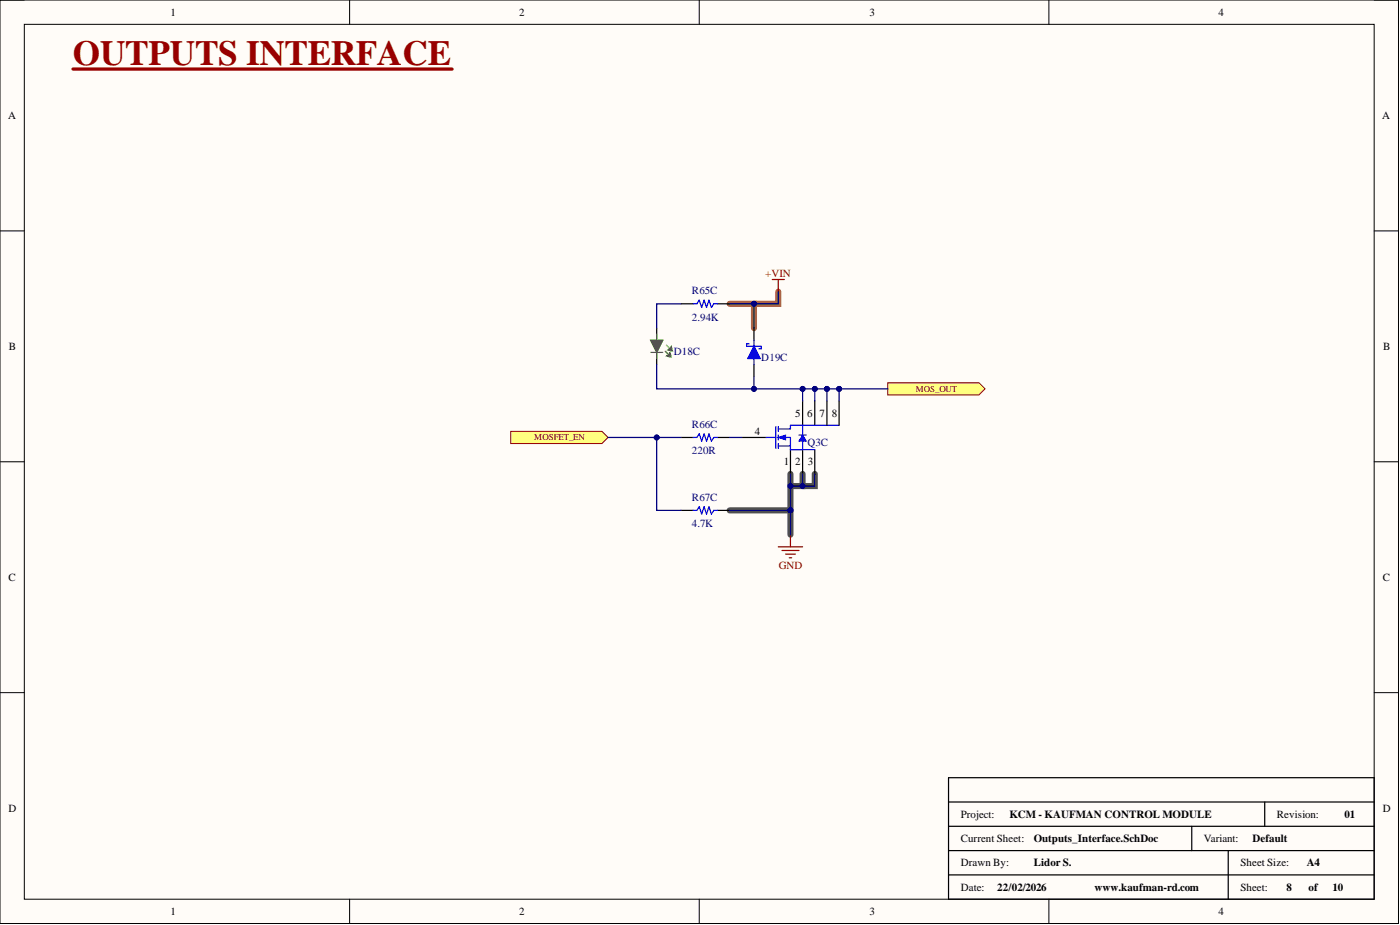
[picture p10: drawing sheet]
<svg xmlns="http://www.w3.org/2000/svg" width="292mm" height="193mm" viewBox="0 0 292 193" stroke-linecap="round" stroke-linejoin="round" font-family="sans-serif">
<defs><g id="words">
<text font-size="7.4" fill="#980000" x="15.2" y="13.6">OUTPUTS INTERFACE</text>
<g font-size="2.3">
<text x="35.6" y="3.3">1</text>
<text x="108.3" y="3.3">2</text>
<text x="181.4" y="3.3">3</text>
<text x="254.2" y="3.3">4</text>
<text x="1.7" y="24.8">A</text>
<text x="288.4" y="24.8">A</text>
<text x="1.9" y="73">B</text>
<text x="288.6" y="73">B</text>
<text x="165.9" y="87">5</text>
<text x="168.4" y="87">6</text>
<text x="171" y="87">7</text>
<text x="173.5" y="87">8</text>
<text x="157.5" y="90.8">4</text>
<text x="163.6" y="97.1">1</text>
<text x="165.9" y="97.1">2</text>
<text x="168.6" y="97.1">3</text>
<text x="1.8" y="121.2">C</text>
<text x="288.5" y="121.2">C</text>
<text x="1.8" y="169.3">D</text>
<text x="200.4" y="170.6">Project:</text>
<text x="210.6" y="170.6">KCM - KAUFMAN CONTROL MODULE</text>
<text x="266.4" y="170.6">Revision:</text>
<text x="280.5" y="170.6">01</text>
<text x="288.5" y="169.3">D</text>
<text x="200.4" y="175.7">Current Sheet:</text>
<text x="215.7" y="175.7">Outputs_Interface.SchDoc</text>
<text x="251.2" y="175.7">Variant:</text>
<text x="261.3" y="175.7">Default</text>
<text x="200.4" y="185.8">Date:</text>
<text x="200.4" y="180.7">Drawn By:</text>
<text x="208.1" y="185.8">22/02/2026</text>
<text x="215.7" y="180.7">Lidor S.</text>
<text x="228.4" y="185.8">www.kaufman-rd.com</text>
<text x="258.8" y="180.7">Sheet Size:</text>
<text x="258.8" y="185.8">Sheet:</text>
<text x="268.4" y="185.8">8</text>
<text x="272.7" y="180.7">A4</text>
<text x="273" y="185.8">of</text>
<text x="278" y="185.8">10</text>
<text x="35.6" y="190.9">1</text>
<text x="108.3" y="190.9">2</text>
<text x="181.4" y="190.9">3</text>
<text x="254.2" y="190.9">4</text>
</g>
<g font-size="2.3" fill="#800000">
<text x="159.7" y="57.8">+VIN</text>
<text x="162.5" y="118.6">GND</text>
</g>
<g font-size="2.3" fill="#000080">
<text x="144.4" y="61.4">R65C</text>
<text x="144.4" y="66.9">2.94K</text>
<text x="140.6" y="74">D18C</text>
<text x="158.8" y="75.3">D19C</text>
<text x="144.4" y="89.2">R66C</text>
<text x="144.4" y="94.8">220R</text>
<text x="168.5" y="93">Q3C</text>
<text x="144.4" y="104.4">R67C</text>
<text x="144.4" y="110">4.7K</text>
</g>
<g font-size="1.9" fill="#800000">
<text x="191.1" y="81.7">MOS_OUT</text>
<text x="111.5" y="91.9">MOSFET_EN</text>
</g>
</g></defs>
<path d="M0 0h291.8v192.7h-291.8z" fill-rule="evenodd" fill="#fffcf8"/>
<path d="M0 0h291.8v192.7h-291.8z" fill="none" stroke="#000" stroke-width=".21"/>
<path d="M5.1 5.1h281.6v182.5h-281.6z" fill-rule="evenodd" fill="#fffcf8"/>
<g fill="none" stroke="#000" stroke-width=".21">
<path d="M0 0h5.1M5.1 5.1h281.6v182.5h-281.6zM72.9 0v5.1M145.9 0v5.1M218.8 0v5.1M286.7 0h5.1v5.1M0 48.2h5.1M286.7 48.2h5.1M0 96.3h5.1M286.7 96.3h5.1M0 144.5h5.1M286.7 144.5h5.1"/>
<path d="M72.9 187.6v5.1M145.9 187.6v5.1M218.8 187.6v5.1M291.8 187.6v5.1"/>
</g>
<path d="M164.9 98.9v12.6M167.5 98.9v2.5h-2.6M170 98.9v2.5h-2.5M152.2 106.5h12.7" fill="none" stroke="#505050" stroke-width="1.3"/>
<path d="M152.2 63.4h5.1v5M162.4 60.8v2.6h-5.1" fill="none" stroke="#963" stroke-width="1.3"/>
<path d="M154.8 91.3h5M164.9 93.8v5.1M167.5 83.7v5M167.5 93.8v5.1M170 83.7v5M170 93.8v5.1M172.5 83.7v5M175.1 83.7v5" fill="none" stroke="#000" stroke-width=".25"/>
<path d="M159.8 91.3h2.1M161.9 89v4.5M162.4 91.3h2.5v2.5h2.6M162.4 89.5h2.5M162.4 93h2.5M162.4 89v1M162.4 90.8v1M162.4 92.5v1M164.9 88.7h10.2" fill="none" stroke="#00f" stroke-width=".25"/>
<path d="M162.4 91.3l1.5-.5v1z" fill="#00f"/>
<path d="M162.4 91.3l1.5-.5v1z" fill="none" stroke="#00f" stroke-width=".21"/>
<path d="M164.9 89.5v-.8h2.6v2.1M164.9 93.8h5.1M167.5 92v1.8" fill="none" stroke="#00f" stroke-width=".25"/>
<path d="M167.5 90.8l.7 1.2h-1.5z" fill="#00f"/>
<path d="M167.5 90.8l.7 1.2h-1.5z" fill="none" stroke="#00f" stroke-width=".21"/>
<path d="M144.6 91.3h.8l.5-.8 .5 1.5 .5-1.5 .5 1.5 .5-1.5 .5 1.5 .5-.7h.8M166.7 90.8h1.5" fill="none" stroke="#00f" stroke-width=".25"/>
<path d="M162.4 114.1h5.1M163.1 114.8h3.6M163.9 115.6h2M164.7 116.4h.5M164.9 111.5v2.6" fill="none" stroke="#800000" stroke-width=".25"/>
<path d="M137 68.4v2.6M137 73.5v2.6M142.1 91.3h2.5M149.7 91.3h2.5" fill="none" stroke="#000" stroke-width=".25"/>
<path d="M135.7 71h2.6l-1.3 2.5zM135.7 73.5h2.6M137 73.5v1.3" fill="none" stroke="#41d100" stroke-width=".25"/>
<path d="M135.7 71h2.6l-1.3 2.5z" fill="#41d100"/>
<path d="M135.7 71h2.6l-1.3 2.5zM137 69.7v1.3M139 72l.8 .8" fill="none" stroke="#41d100" stroke-width=".25"/>
<path d="M139.3 73l.8-.7 .2 1z" fill="#41d100"/>
<path d="M138.8 73.3l.7 .7M139.3 73l.8-.7 .2 1z" fill="none" stroke="#41d100" stroke-width=".25"/>
<path d="M139 74.3l.8-.8 .3 1z" fill="#41d100"/>
<path d="M139 74.3l.8-.8 .3 1z" fill="none" stroke="#41d100" stroke-width=".25"/>
<path d="M142.1 63.4h2.5M149.7 63.4h2.5M157.3 68.4v2.6M157.3 76.1v2.5M142.1 106.5h2.5M149.7 106.5h2.5" fill="none" stroke="#000" stroke-width=".25"/>
<path d="M144.6 63.4h.8l.5-.8 .5 1.5 .5-1.5 .5 1.5 .5-1.5 .5 1.5 .5-.7h.8M156 72.3h2.6M157.3 72.3l1.3 2.5h-2.6zM157.3 71v1.3M157.3 74.8v1.3M144.6 106.5h.8l.5-.8 .5 1.5 .5-1.5 .5 1.5 .5-1.5 .5 1.5 .5-.7h.8" fill="none" stroke="#00f" stroke-width=".25"/>
<path d="M157.3 72.3l1.3 2.5h-2.6z" fill="#00f"/>
<path d="M156.3 71.7h-.5v.6h.2M157.3 72.3l1.3 2.5h-2.6zM158.6 72.3h.2v.5h-.5" fill="none" stroke="#00f" stroke-width=".25"/>
<path d="M197.9 162.2h88.8v25.4h-88.8zM197.9 172.4h88.8M197.9 167.3h88.8M197.9 177.4h88.8M248.7 172.4v5M256.3 177.4v10.2M263.9 167.3v5.1M197.9 182.5h88.8" fill="none" stroke="#000" stroke-width=".25"/>
<path d="M106.6 90h19l1.3 1.3-1.3 1.2h-19z" fill-rule="evenodd" fill="#ffff80"/>
<path d="M106.6 90h19l1.3 1.3-1.3 1.2h-19z" fill="none" stroke="#800000" stroke-width=".21"/>
<path d="M161.1 58.3h2.6M162.4 58.3v2.5" fill="none" stroke="#800000" stroke-width=".25"/>
<path d="M185.2 79.9h19l1.3 1.2-1.3 1.3h-19z" fill-rule="evenodd" fill="#ffff80"/>
<path d="M185.2 79.9h19l1.3 1.2-1.3 1.3h-19z" fill="none" stroke="#800000" stroke-width=".21"/>
<path d="M152.2 106.5h12.7" fill="none" stroke="#000080" stroke-width=".25"/>
<circle cx="164.9" cy="106.5" r=".51" fill="#000080"/>
<circle cx="164.9" cy="106.5" r=".51" fill="none" stroke="#000080" stroke-width=".21"/>
<path d="M142.1 63.4h-5.1v5M157.3 78.6v2.5M152.2 91.3h2.6" fill="none" stroke="#000080" stroke-width=".25"/>
<circle cx="157.3" cy="81.1" r=".51" fill="#000080"/>
<circle cx="157.3" cy="81.1" r=".51" fill="none" stroke="#000080" stroke-width=".21"/>
<path d="M137 91.3h5.1" fill="none" stroke="#000080" stroke-width=".25"/>
<circle cx="137" cy="91.3" r=".51" fill="#000080"/>
<circle cx="137" cy="91.3" r=".51" fill="none" stroke="#000080" stroke-width=".21"/>
<path d="M126.9 91.3h10.1v15.2h5.1" fill="none" stroke="#000080" stroke-width=".25"/>
<circle cx="137" cy="91.3" r=".51" fill="#000080"/>
<circle cx="137" cy="91.3" r=".51" fill="none" stroke="#000080" stroke-width=".21"/>
<path d="M167.5 98.9v2.5h-2.6" fill="none" stroke="#000080" stroke-width=".25"/>
<circle cx="167.5" cy="101.4" r=".51" fill="#000080"/>
<circle cx="167.5" cy="101.4" r=".51" fill="none" stroke="#000080" stroke-width=".21"/>
<circle cx="164.9" cy="101.4" r=".51" fill="#000080"/>
<circle cx="164.9" cy="101.4" r=".51" fill="none" stroke="#000080" stroke-width=".21"/>
<path d="M170 98.9v2.5h-2.5" fill="none" stroke="#000080" stroke-width=".25"/>
<circle cx="167.5" cy="101.4" r=".51" fill="#000080"/>
<circle cx="167.5" cy="101.4" r=".51" fill="none" stroke="#000080" stroke-width=".21"/>
<path d="M170 81.1h2.5v2.6" fill="none" stroke="#000080" stroke-width=".25"/>
<circle cx="172.5" cy="81.1" r=".51" fill="#000080"/>
<circle cx="172.5" cy="81.1" r=".51" fill="none" stroke="#000080" stroke-width=".21"/>
<circle cx="170" cy="81.1" r=".51" fill="#000080"/>
<circle cx="170" cy="81.1" r=".51" fill="none" stroke="#000080" stroke-width=".21"/>
<path d="M172.5 81.1h2.6v2.6" fill="none" stroke="#000080" stroke-width=".25"/>
<circle cx="175.1" cy="81.1" r=".51" fill="#000080"/>
<circle cx="175.1" cy="81.1" r=".51" fill="none" stroke="#000080" stroke-width=".21"/>
<circle cx="172.5" cy="81.1" r=".51" fill="#000080"/>
<circle cx="172.5" cy="81.1" r=".51" fill="none" stroke="#000080" stroke-width=".21"/>
<path d="M167.5 81.1v2.6" fill="none" stroke="#000080" stroke-width=".25"/>
<circle cx="167.5" cy="81.1" r=".51" fill="#000080"/>
<circle cx="167.5" cy="81.1" r=".51" fill="none" stroke="#000080" stroke-width=".21"/>
<path d="M152.2 63.4h5.1v5" fill="none" stroke="#000080" stroke-width=".25"/>
<circle cx="157.3" cy="63.4" r=".51" fill="#000080"/>
<circle cx="157.3" cy="63.4" r=".51" fill="none" stroke="#000080" stroke-width=".21"/>
<path d="M162.4 60.8v2.6h-5.1" fill="none" stroke="#000080" stroke-width=".25"/>
<circle cx="157.3" cy="63.4" r=".51" fill="#000080"/>
<circle cx="157.3" cy="63.4" r=".51" fill="none" stroke="#000080" stroke-width=".21"/>
<path d="M175.1 81.1h10.1" fill="none" stroke="#000080" stroke-width=".25"/>
<circle cx="175.1" cy="81.1" r=".51" fill="#000080"/>
<circle cx="175.1" cy="81.1" r=".51" fill="none" stroke="#000080" stroke-width=".21"/>
<path d="M164.9 98.9v12.6" fill="none" stroke="#000080" stroke-width=".25"/>
<circle cx="164.9" cy="101.4" r=".51" fill="#000080"/>
<circle cx="164.9" cy="101.4" r=".51" fill="none" stroke="#000080" stroke-width=".21"/>
<circle cx="164.9" cy="106.5" r=".51" fill="#000080"/>
<circle cx="164.9" cy="106.5" r=".51" fill="none" stroke="#000080" stroke-width=".21"/>
<path d="M137 76.1v5h33v2.6" fill="none" stroke="#000080" stroke-width=".25"/>
<circle cx="157.3" cy="81.1" r=".51" fill="#000080"/>
<circle cx="157.3" cy="81.1" r=".51" fill="none" stroke="#000080" stroke-width=".21"/>
<circle cx="167.5" cy="81.1" r=".51" fill="#000080"/>
<circle cx="167.5" cy="81.1" r=".51" fill="none" stroke="#000080" stroke-width=".21"/>
<circle cx="170" cy="81.1" r=".51" fill="#000080"/>
<circle cx="170" cy="81.1" r=".51" fill="none" stroke="#000080" stroke-width=".21"/>
<path d="M15.2 14.4h79.1" fill="none" stroke="#980000" stroke-width=".68"/>
<use href="#words"/>
</svg>
